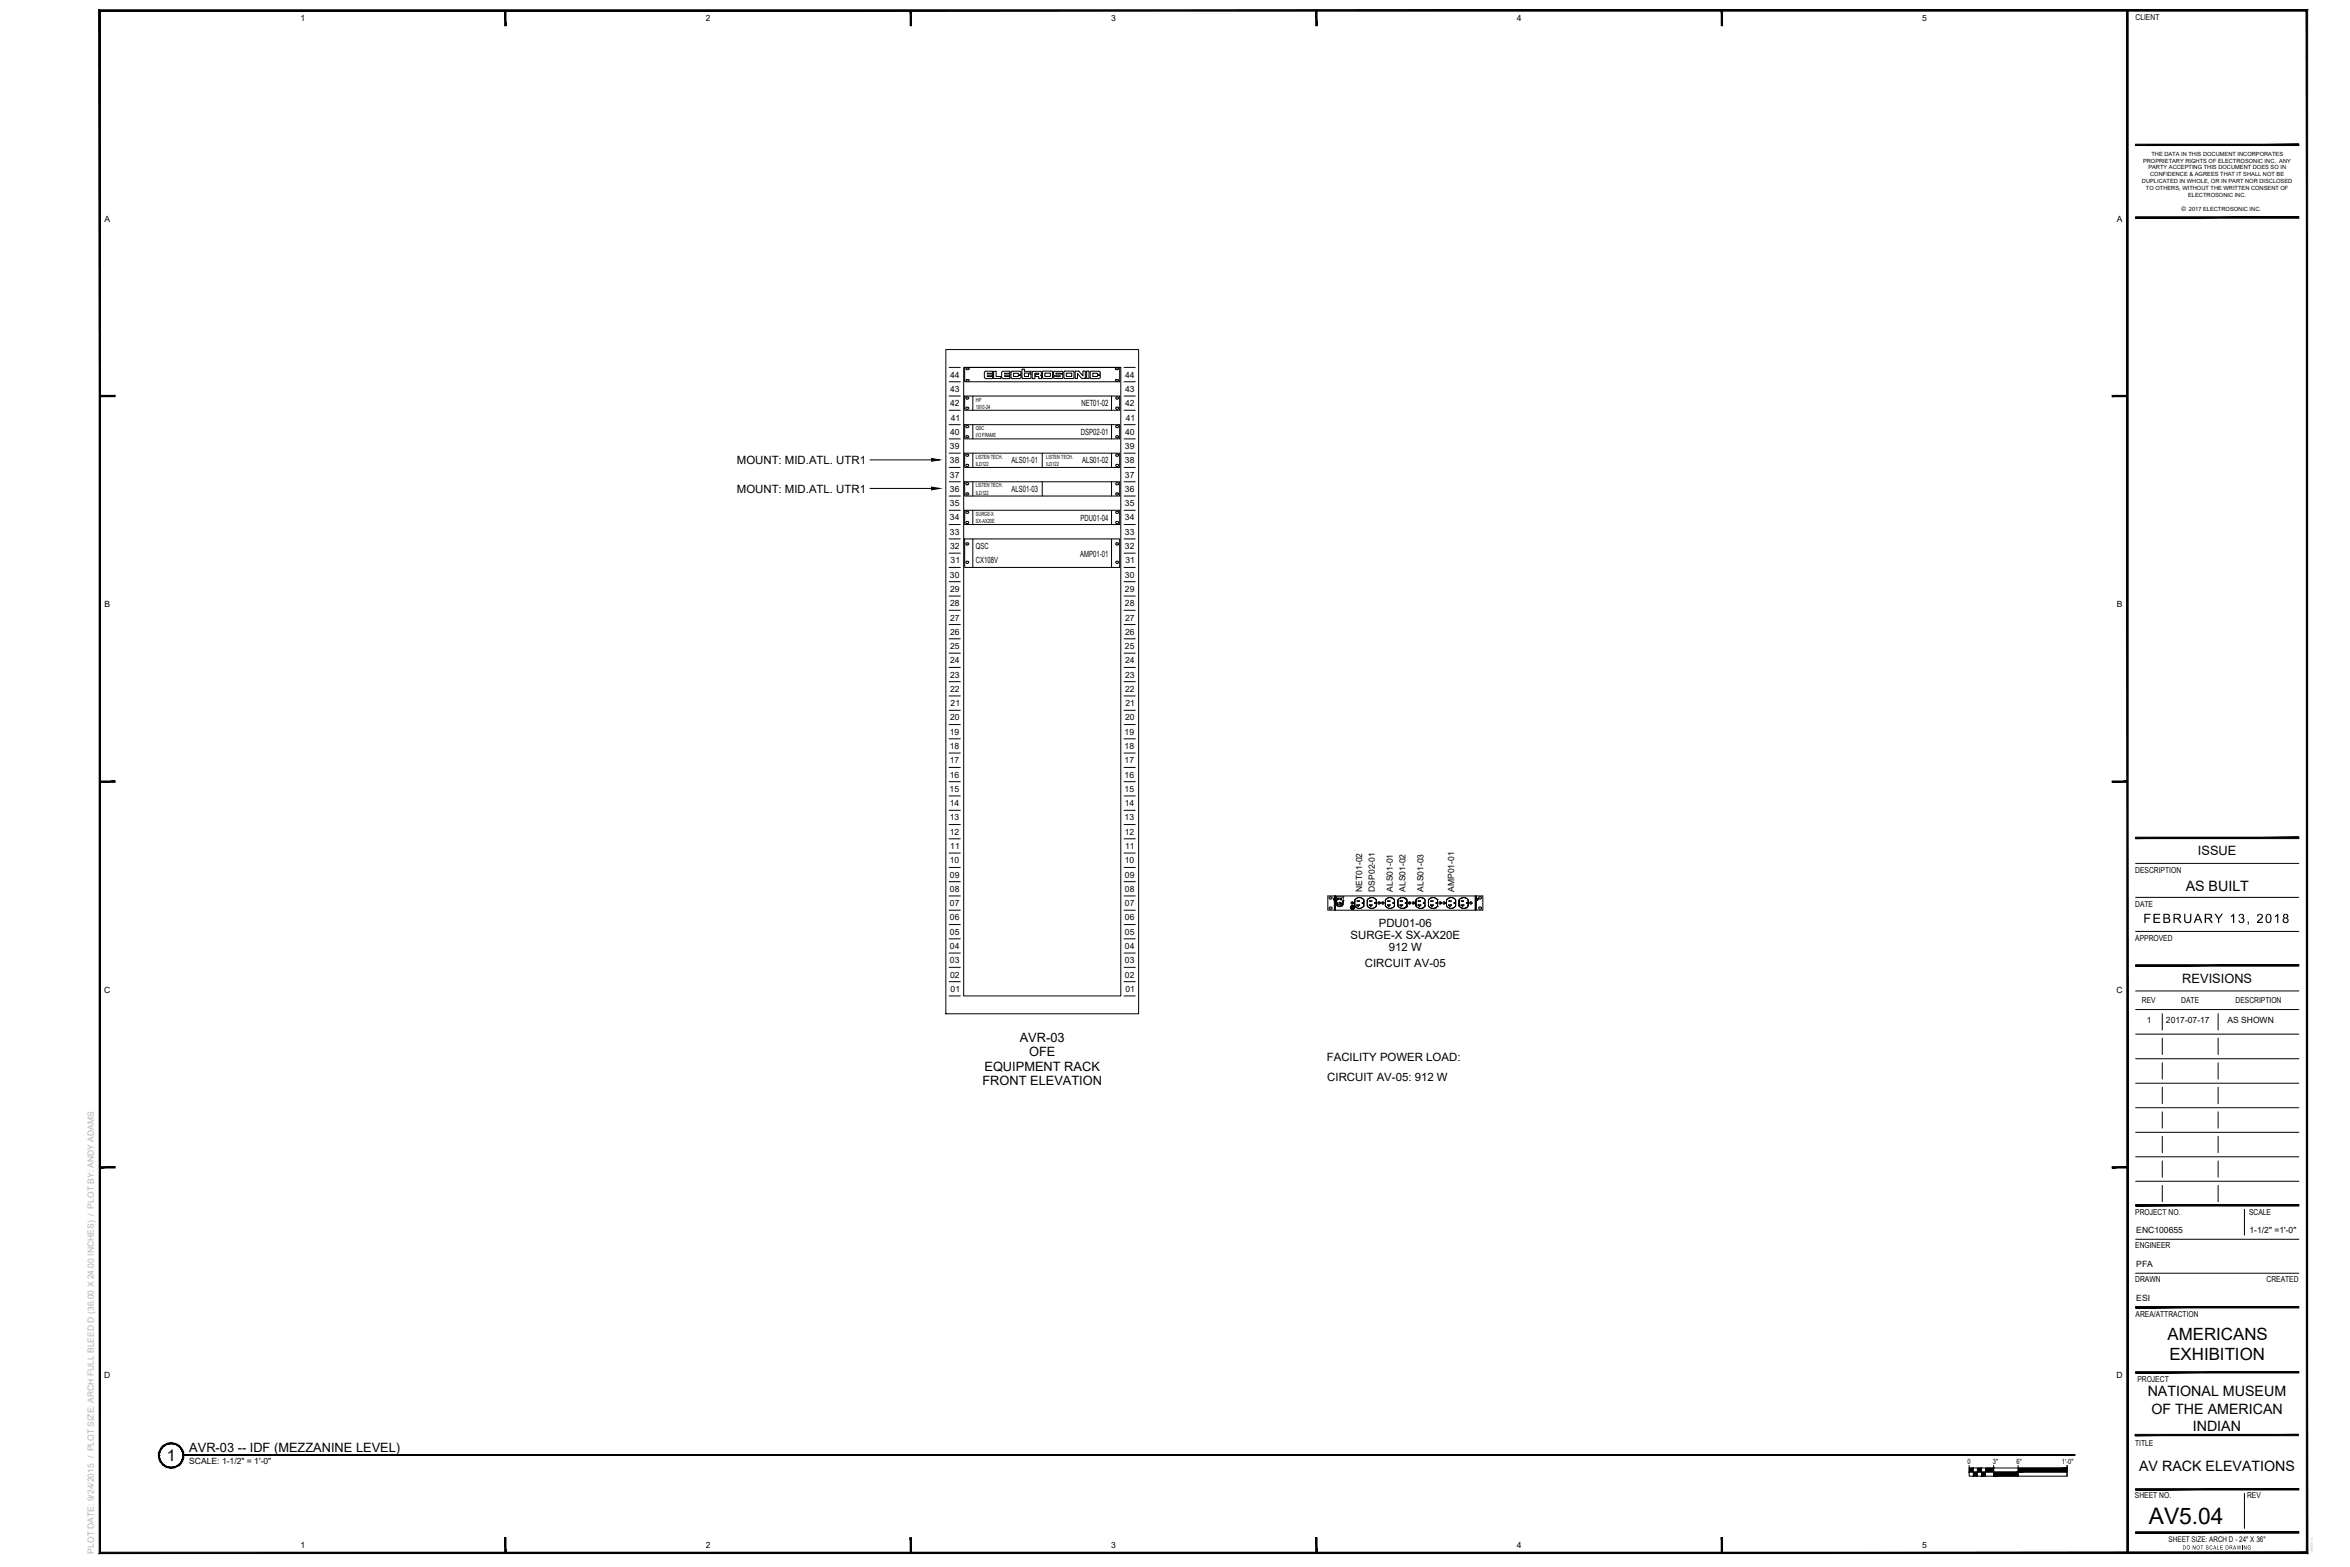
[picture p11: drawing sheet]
<svg xmlns="http://www.w3.org/2000/svg" width="914mm" height="610mm" viewBox="0 0 914 610" stroke-linecap="round" stroke-linejoin="round" font-family="sans-serif">
<defs><g id="words">
<text font-size="8.9" x="836.1" y="592.8">AV5.04</text>
<g font-size="6.6">
<text x="843.4" y="521.2">AMERICANS</text>
<text x="844.1" y="529.1">EXHIBITION</text>
</g>
<text font-size="6.2" x="64.9" y="568.5">1</text>
<g font-size="5.5">
<text x="850.5" y="346.5">AS BUILT</text>
<text x="835.7" y="543.2">NATIONAL MUSEUM</text>
<text x="837.2" y="549.9">OF THE AMERICAN</text>
<text x="853.2" y="556.5">INDIAN</text>
<text x="832.3" y="572.4">AV RACK ELEVATIONS</text>
</g>
<g font-size="5">
<text x="855.2" y="332.7">ISSUE</text>
<text x="834" y="359">FEBRUARY 13, 2018</text>
<text x="849.2" y="382.3">REVISIONS</text>
<text x="396.8" y="405.3">AVR-03</text>
<text x="400.4" y="410.9">OFE</text>
<text x="383.1" y="416.6">EQUIPMENT RACK</text>
<text x="382.3" y="422.2">FRONT ELEVATION</text>
<text x="73.6" y="564.9">AVR-03 -- IDF (MEZZANINE LEVEL)</text>
</g>
<g font-size="4.4">
<text x="286.7" y="180.5">MOUNT: MID.ATL. UTR1</text>
<text x="286.7" y="191.6">MOUNT: MID.ATL. UTR1</text>
<text x="525.5" y="365.2">SURGE-X SX-AX20E</text>
<text x="536.5" y="360.4">PDU01-06</text>
<text x="540.4" y="370">912 W</text>
<text x="531.1" y="376.3">CIRCUIT AV-05</text>
<text x="516.3" y="412.9">FACILITY POWER LOAD:</text>
<text x="516.5" y="420.4">CIRCUIT AV-05: 912 W</text>
</g>
<g font-size="3.3">
<text x="116.9" y="8.2">1</text>
<text x="274.6" y="8.2">2</text>
<text x="432.4" y="8.2">3</text>
<text x="590.2" y="8.2">4</text>
<text x="748" y="8.2">5</text>
<text x="40.7" y="86.2">A</text>
<text x="823.7" y="86.2">A</text>
<text x="369.7" y="146.9">44</text>
<text x="437.8" y="146.9">44</text>
<text x="369.7" y="152.5">43</text>
<text x="437.8" y="152.5">43</text>
<text x="369.7" y="158">42</text>
<text x="420.8" y="158">NET01-02</text>
<text x="437.8" y="158">42</text>
<text x="369.9" y="163.6">41</text>
<text x="438" y="163.6">41</text>
<text x="369.7" y="169.1">40</text>
<text x="420.6" y="169.1">DSP02-01</text>
<text x="437.8" y="169.1">40</text>
<text x="369.6" y="174.7">39</text>
<text x="437.7" y="174.7">39</text>
<text x="369.6" y="180.2">38</text>
<text x="369.6" y="185.8">37</text>
<text x="393.6" y="180.3">ALS01-01</text>
<text x="421" y="180.3">ALS01-02</text>
<text x="437.7" y="180.2">38</text>
<text x="437.7" y="185.8">37</text>
<text x="369.6" y="191.4">36</text>
<text x="393.6" y="191.4">ALS01-03</text>
<text x="437.7" y="191.4">36</text>
<text x="369.6" y="196.9">35</text>
<text x="437.7" y="196.9">35</text>
<text x="369.6" y="202.5">34</text>
<text x="420.5" y="202.5">PDU01-04</text>
<text x="437.7" y="202.5">34</text>
<text x="369.6" y="208">33</text>
<text x="437.7" y="208">33</text>
<text x="369.7" y="213.6">32</text>
<text x="379.7" y="213.6">QSC</text>
<text x="437.7" y="213.6">32</text>
<text x="369.9" y="219.1">31</text>
<text x="379.7" y="219.2">CX108V</text>
<text x="420.4" y="216.5">AMP01-01</text>
<text x="437.9" y="219.1">31</text>
<text x="369.6" y="224.7">30</text>
<text x="437.7" y="224.7">30</text>
<text x="369.7" y="230.3">29</text>
<text x="437.7" y="230.3">29</text>
<text x="40.7" y="236.2">B</text>
<text x="369.7" y="235.8">28</text>
<text x="437.7" y="235.8">28</text>
<text x="823.7" y="236.2">B</text>
<text x="369.7" y="241.4">27</text>
<text x="437.8" y="241.4">27</text>
<text x="369.7" y="246.9">26</text>
<text x="437.8" y="246.9">26</text>
<text x="369.7" y="252.5">25</text>
<text x="437.7" y="252.5">25</text>
<text x="369.7" y="258.1">24</text>
<text x="369.7" y="263.6">23</text>
<text x="437.8" y="258.1">24</text>
<text x="437.8" y="263.6">23</text>
<text x="369.7" y="269.2">22</text>
<text x="437.8" y="269.2">22</text>
<text x="369.9" y="274.7">21</text>
<text x="438" y="274.7">21</text>
<text x="369.7" y="280.3">20</text>
<text x="437.8" y="280.3">20</text>
<text x="369.6" y="285.8">19</text>
<text x="437.6" y="285.8">19</text>
<text x="369.6" y="291.4">18</text>
<text x="437.6" y="291.4">18</text>
<text x="369.6" y="296.9">17</text>
<text x="437.6" y="296.9">17</text>
<text x="369.6" y="302.5">16</text>
<text x="437.6" y="302.5">16</text>
<text x="369.5" y="308">15</text>
<text x="437.6" y="308">15</text>
<text x="369.6" y="313.6">14</text>
<text x="437.6" y="313.6">14</text>
<text x="369.6" y="319.2">13</text>
<text x="437.6" y="319.2">13</text>
<text x="369.6" y="324.8">12</text>
<text x="437.6" y="324.8">12</text>
<text x="369.6" y="335.8">10</text>
<text x="369.8" y="330.3">11</text>
<text x="437.6" y="335.8">10</text>
<text x="437.8" y="330.3">11</text>
<text x="369.6" y="341.4">09</text>
<text x="437.7" y="341.4">09</text>
<text x="369.6" y="346.9">08</text>
<text x="437.7" y="346.9">08</text>
<text x="530.1" y="346.9" transform="rotate(-90 530.1 346.9)">NET01-02</text>
<text x="535" y="346.9" transform="rotate(-90 535 346.9)">DSP02-01</text>
<text x="542" y="346.9" transform="rotate(-90 542 346.9)">ALS01-01</text>
<text x="546.9" y="346.9" transform="rotate(-90 546.9 346.9)">ALS01-02</text>
<text x="553.9" y="346.9" transform="rotate(-90 553.9 346.9)">ALS01-03</text>
<text x="565.8" y="346.9" transform="rotate(-90 565.8 346.9)">AMP01-01</text>
<text x="369.6" y="352.5">07</text>
<text x="437.7" y="352.5">07</text>
<text x="369.6" y="358.1">06</text>
<text x="437.7" y="358.1">06</text>
<text x="369.6" y="363.6">05</text>
<text x="437.7" y="363.6">05</text>
<text x="369.6" y="369.2">04</text>
<text x="437.7" y="369.2">04</text>
<text x="369.6" y="374.7">03</text>
<text x="437.7" y="374.7">03</text>
<text x="369.7" y="380.3">02</text>
<text x="437.7" y="380.3">02</text>
<text x="40.6" y="386.2">C</text>
<text x="369.9" y="385.8">01</text>
<text x="437.9" y="385.8">01</text>
<text x="823.6" y="386.2">C</text>
<text x="835.4" y="398.1">1</text>
<text x="842.8" y="398.1">2017-07-17</text>
<text x="866.7" y="398.1">AS SHOWN</text>
<text x="831.2" y="479.6">ENC100655</text>
<text x="875.3" y="479.6">1-1/2&quot; =1'-0&quot;</text>
<text x="831.2" y="492.8">PFA</text>
<text x="831.2" y="506">ESI</text>
<text x="40.6" y="536.3">D</text>
<text x="823.6" y="536.3">D</text>
<text x="73.6" y="569.7">SCALE: 1-1/2&quot; = 1'-0&quot;</text>
<text x="116.9" y="602.3">1</text>
<text x="274.6" y="602.3">2</text>
<text x="432.4" y="602.3">3</text>
<text x="590.2" y="602.3">4</text>
<text x="748" y="602.3">5</text>
</g>
<text font-size="3.3" fill="#b3b3b3" x="36.5" y="604.4" transform="rotate(-90 36.5 604.4)">PLOT DATE: 9/24/2015 / PLOT SIZE: ARCH FULL BLEED D (36.00 X 24.00 INCHES) / PLOT BY: ANDY ADAMS</text>
<g font-size="3.2">
<text x="830.9" y="7.7">CLIENT</text>
<text x="830.8" y="339.4">DESCRIPTION</text>
<text x="830.8" y="352.7">DATE</text>
<text x="830.8" y="365.9">APPROVED</text>
<text x="833.4" y="390.2">REV</text>
<text x="848.7" y="390.2">DATE</text>
<text x="869.9" y="390.2">DESCRIPTION</text>
<text x="830.8" y="472.6">PROJECT NO.</text>
<text x="875.1" y="472.7">SCALE</text>
<text x="830.8" y="485.7">ENGINEER</text>
<text x="830.8" y="498.8">DRAWN</text>
<text x="881.9" y="498.8">CREATED</text>
<text x="830.9" y="512.2">AREA/ATTRACTION</text>
<text x="831.7" y="537.6">PROJECT</text>
<text x="830.8" y="562.5">TITLE</text>
<text x="830.7" y="582.9">SHEET NO.</text>
<text x="874.3" y="582.9">REV</text>
</g>
<text font-size="3" x="843.8" y="599.8">SHEET SIZE: ARCH D - 24&quot; X 36&quot;</text>
<g font-size="2.8">
<text x="765.6" y="569.6">0</text>
<text x="775.4" y="569.5">3&quot;</text>
<text x="784.7" y="569.5">6&quot;</text>
<text x="802.3" y="569.5">1'-0&quot;</text>
</g>
<text font-size="2.4" x="848.9" y="82.1">© 2017 ELECTROSONIC INC.</text>
<g font-size="2.2">
<text x="833.9" y="63.2">PROPRIETARY RIGHTS OF ELECTROSONIC INC. ANY</text>
<text x="835.9" y="65.9">PARTY ACCEPTING THIS DOCUMENT DOES SO IN</text>
<text x="837.1" y="60.6">THE DATA IN THIS DOCUMENT INCORPORATES</text>
<text x="833.4" y="71.2">DUPLICATED IN WHOLE, OR IN PART NOR DISCLOSED</text>
<text x="836.7" y="68.6">CONFIDENCE &amp; AGREES THAT IT SHALL NOT BE</text>
<text x="835" y="73.9">TO OTHERS, WITHOUT THE WRITTEN CONSENT OF</text>
<text x="851.4" y="76.6">ELECTROSONIC INC.</text>
<text x="379.7" y="156.3">HP</text>
<text x="379.7" y="159">1910-24</text>
<text x="379.7" y="167.4">QSC</text>
<text x="379.7" y="170.2">I/O FRAME</text>
<text x="379.7" y="178.5">LISTEN TECH.</text>
<text x="407.1" y="178.5">LISTEN TECH.</text>
<text x="379.7" y="181.2">ILD122</text>
<text x="407.1" y="181.2">ILD122</text>
<text x="379.7" y="189.6">LISTEN TECH.</text>
<text x="379.7" y="192.4">ILD122</text>
<text x="379.7" y="200.7">SURGE-X</text>
<text x="379.7" y="203.5">SX-AX20E</text>
<text x="849.3" y="602.8">DO NOT SCALE DRAWING</text>
</g>
</g></defs>
<g fill="#000" stroke="#000" stroke-width=".39">
<path d="M362.5 178.4l3.2 .5-3.2 .5zM362.5 189.5l3.2 .5-3.2 .6z"/>
<path d="M196.4 4.1l.5 5.9v-5.9zM196.4 4.1l.5 5.9h-.5z"/>
<path d="M354.1 4.1l.6 5.9v-5.9zM354.1 4.1l.6 5.9h-.6z"/>
<path d="M512 4.1l.5 5.9v-5.9zM512 4.1l.5 5.9h-.5z"/>
<path d="M669.7 4.1l.5 5.9v-5.9zM669.7 4.1l.5 5.9h-.5z"/>
<path d="M831 56.1v.5l63.5-.5zM831 56.6l63.5-.5v.5z"/>
<path d="M831 84.3v.6l63.5-.6zM831 84.9l63.5-.6v.6z"/>
<path d="M38.8 153.8v.5l6-.5zM38.8 154.3l6-.5v.5z"/>
<path d="M821.8 154.3h6v-.5zM821.8 153.8h6l-6 .5z"/>
<path d="M38.8 303.8v.5l6-.5zM38.8 304.3l6-.5v.5z"/>
<path d="M821.8 304.3h6v-.5zM821.8 303.8h6l-6 .5z"/>
<path d="M831 325.7v.5l63.5-.5zM831 326.2l63.5-.5v.5z"/>
<path d="M831 375.3v.5l63.5-.5zM831 375.8l63.5-.5v.5z"/>
<path d="M38.8 453.9v.5l6-.5zM38.8 454.4l6-.5v.5z"/>
<path d="M821.8 454.4h6v-.5zM821.8 453.9h6l-6 .5z"/>
<path d="M831 468.6v.5l63.5-.5zM831 469.1l63.5-.5v.5z"/>
<path d="M831 508.3v.5l63.5-.5zM831 508.8l63.5-.5v.5z"/>
<path d="M831 533.6v.5l63.5-.5zM831 534.1l63.5-.5v.5z"/>
<path d="M830.8 558v.5l63.5-.5zM830.8 558.5l63.5-.5v.5z"/>
<path d="M61.8 566.2h.2l-.1 .9zM62 566.2l-.1 .9 .2-.1zM61.9 567.1l.2-.1v.9zM62.1 567v.9l.2-.1zM62.1 567.9l.2-.1 .2 .8zM62.3 567.8l.2 .8zM62.5 568.6l.1-.1 .3 .8zM62.6 568.5l.3 .8zM62.9 569.3l.6 .6zM63.1 569.2l.4 .7 .2-.2zM63.7 569.7l.5 .7-.7-.5zM63.7 569.7l.5 .7zM64.3 570.2l.7 .5zM64.3 570.2l.7 .5zM65 570.5l.8 .4zM65 570.5l.8 .4zM65.8 570.8l.8 .2zM65.8 570.8l.8 .2v-.2z"/>
<path d="M66.6 570.8l.8 .1-.8 .1zM66.6 570.8l.8 .1zM67.4 570.8l.8-.1zM67.4 570.8l.8-.1zM68.2 570.5l.8-.1zM68.2 570.5l.8-.1zM68.9 570.2l.8-.3zM68.9 570.2l.8-.3-.2-.2zM69.5 569.7l.8-.4-.6 .6zM69.5 569.7l.8-.4zM70.1 569.2l.6-.6zM70.6 568.5l-.5 .7 .6-.6zM71.1 567.9l-.4 .7-.1-.1zM70.9 567.8l-.3 .7 .5-.6zM71.3 567.1l-.2 .8-.2-.1zM71.1 567l-.2 .8 .4-.7zM71.4 566.2l-.1 .9-.2-.1zM71.2 566.2l-.1 .8 .3-.8z"/>
<path d="M65.8 561.5l.8-.1v.3zM65.8 561.5l.8 .2zM65 561.7h.8zM65 561.7h.8zM64.2 562.1l.8-.4zM64.2 562.1l.8-.2zM63.5 562.5l.7-.4zM63.5 562.5l.2 .2 .6-.5zM63.5 562.5l.2 .2-.8 .4zM62.9 563.1l.8-.4zM62.9 563.1l-.4 .8zM63.1 563.3l-.6 .6zM62.5 563.9l-.4 .7zM62.6 563.9l-.5 .7 .2 .1zM62.1 564.6l.2 .1-.4 .7zM62.3 564.7l-.4 .7h.2zM61.9 565.4h.2l-.3 .8zM62.1 565.4l-.3 .8h.2z"/>
<path d="M71.3 565.4l.1 .8h-.2zM71.1 565.4l.1 .8 .1-.8zM71.1 564.6l.2 .8h-.2zM70.9 564.7l.2 .7v-.8zM70.7 563.9l.4 .7-.2 .1zM70.6 563.9l.3 .8zM70.3 563.1l.4 .8zM70.3 563.1l.3 .8zM69.7 562.5l.4 .8zM69.7 562.5l-.2 .2 .6 .6zM69 562.1l.7 .4-.2 .2zM69 562.1l.5 .6zM68.2 561.7l.7 .5zM68.2 561.7l.7 .5zM67.4 561.5l.8 .4zM67.4 561.5l.8 .4zM66.6 561.4l.8 .1zM66.6 561.4v.3h.8z"/>
<path d="M766.2 571.1h1.6l-1.6 1.6zM766.2 572.7h1.6v-1.6z"/>
<path d="M767.8 572.7h1.6l-1.6 1.6zM769.4 572.7l-1.6 1.6h1.6z"/>
<path d="M769.4 571.1h1.6l-1.6 1.6zM769.4 572.7h1.6v-1.6z"/>
<path d="M771 572.7h1.6l-1.6 1.6zM772.6 572.7l-1.6 1.6h1.6z"/>
<path d="M772.6 571.1h3.1l-3.1 1.6zM772.6 572.7h3.1v-1.6z"/>
<path d="M775.7 572.7h9.6l-9.6 1.6zM775.7 574.3h9.6v-1.6z"/>
<path d="M785.3 571.1h19l-19 1.6zM785.3 572.7h19v-1.6z"/>
<path d="M71.3 566.2h736.1v-.2zM71.3 566h736.1l-736.1 .2z"/>
<path d="M831 579.1v.5l63.5-.5zM831 579.6l63.5-.5v.5z"/>
<path d="M831 595.9v.5l63.5-.5zM831 596.4l63.5-.5v.5z"/>
<path d="M39.1 603.9l-.5 .5 858.8-.5zM38.6 604.4l858.8-.5 .5 .5zM897.4 4.3v599.6l.5 .5zM897.4 4.3l.5-.5v600.6zM39.1 4.3h858.3l.5-.5zM38.6 3.8h859.3l-858.8 .5zM38.6 3.8l.5 600.1v-599.6zM38.6 3.8l.5 600.1-.5 .5z"/>
<path d="M196.4 598.2v5.9h.5zM196.4 598.2h.5v5.9z"/>
<path d="M354.1 598.2v5.9h.6zM354.1 598.2h.6v5.9z"/>
<path d="M512 598.2v5.9h.5zM512 598.2h.5v5.9z"/>
<path d="M669.7 598.2v5.9h.5zM669.7 598.2h.5v5.9z"/>
<path d="M827.6 4.1v600h.5zM827.6 4.1h.5v600z"/>
</g>
<g fill="none" stroke="#000" stroke-width=".39">
<path d="M368 136h75v258.4h-75zM369.3 148.5h4.4M369.3 142.9h4.4M369.3 154.1h4.4M369.3 159.6h4.4M375 142.9h61.1v244.5h-61.1zM375.4 142.9h60.3v5.6h-60.3zM375.4 154.1h60.3v5.5h-60.3zM375.8 154.6l1-.1 .1 .6-.9 .1zM376.2 158.4h.3M376.2 159.2h.3M376.2 158.4l-.4 .4 .4 .4"/>
<path d="M376.6 158.4l.4 .4-.4 .4M376.8 147.7h-.8l-.1 .2 .1 .3 .8 .1M376.8 143.2h-.8l-.1 .3 .1 .3h.8M376.8 147.6l.3 .3-.3 .4M376.8 143.2l.3 .3-.3 .3M378.5 154.1v5.5M383 145v1.7l.3 .5 2.7 .1M384.2 145.2h1.8M384.3 145.2v.3h1.7M386 146.2l-1.9 .1 1.9 .2M386 144.4h-2.4l-.6 .6M386 145.5l.2 .2"/>
<path d="M386 144.4l.2 .6M386 146.5v.7M386.2 146l-.2 .1M386.2 145l-.2 .2M386.2 145.7v.3M386.6 144.5v2.5M386.7 147l.1 .2h2.5M386.7 144.5h.9M387.6 144.5v1.9M387.6 146.3l.1 .1M387.7 146.5h1.7l-.1 .7M389.7 145l.6-.6h2.5l.2 .6"/>
<path d="M389.7 145v1.7l.3 .5 3-.1-.2-.6h-1.8M391 145.2h1.8M391 146.2h1.8M391 145.2v.3l2 .2M391 146.2v.3M393 145.7v.3M393 146l-.2 .1M393 145l-.2 .2M394.4 145.3l.1 1.2M394.5 145.2h1.5l.4 .4M394.5 145.2l-.1 .1M396.4 146.1h.7"/>
<path d="M396.4 145.6h.7M396.4 146.1l-.4 .4h-1.5M396.7 144.4l-3.1 .1-.2 2.4 .4 .4h2.9M396.8 144.4l.5 .5M397.1 146l.2 .8M397.3 146.8l-.5 .4M397.3 144.9l-.2 .7M397.7 143.7l.2 3.5h3.1l.2-1.7h-1l-.1 1h-1.4M397.8 143.6l.8 .1M397.8 143.6l-.1 .1M398.6 143.7v.6M398.6 144.3l2.5 .1v.6"/>
<path d="M401.2 145l-2.6 .1 .1 1.4M402 144.5h3l.2 1.2-.3 .3M402 144.5l-.3 .3-.1 2.4 1 .1M402.7 145.4v1.8M402.7 147.1l-.1 .1M402.9 145.2h1.1M402.9 145.2l-.2 .2M403 146.3l1.2 .3M404 145.2l.2 .4-1.2 .1v.7M404.9 146l.3 .3M405.2 146.4l-.1 .9-.9-.1v-.5M405.6 144.7l.1 2.2 .3 .3"/>
<path d="M405.7 144.7l.3-.3h3.2l.4 .3M406 147.2h3.2M406.6 145.4l.2 1h1.8l.1-1M406.6 145.4l.2-.3 1.9 .3M409.6 144.7v2.2l-.4 .3M409.9 144.8v1.1M409.9 146.4v.6M410 144.7l.1-.2 3.1-.1 .3 .2v.7M410 145.8l.3 .3M410 146.9l.3 .3h2.9l.4-.3M410 146.4l2.4 .1M410 146.4h.1"/>
<path d="M410.3 146.2h2.1M412.4 146.2v.3M412.6 145.3h.9M412.6 145.3h-1.8l2.4 .2M413.3 145.5l.3 .3M413.5 145.8v1.2M414 144.7v2.2l.3 .3M414 144.7l.3-.3h3.3l.3 .3M414.3 147.2h3.3M414.9 145.4l.1 1h1.8l.2-1M414.9 145.4l.2-.3 2 .3M417.9 144.7v2.2l-.3 .3"/>
<path d="M418.5 147.2h.6M418.5 147.2l-.1-2.8h1.4l1.6 1.8v-1.8h.9v2.8h-1.4l-1.6-1.9-.2 1.9M422.8 144.5v2.6M422.9 144.5h.8l-.1 2.7M422.9 147.1l.1 .1M422.9 147.2h.7M425.2 145.3l.1 1.2h1.6l.3-.4M425.3 145.2h1.6l.3 .4M425.3 145.2l-.1 .1M427.2 145.6h.9v-.7l-.3-.4h-3.4l-.1 2.5 .3 .3 3.2-.1 .3-.4-.1-.8M427.2 146.1h.7M432.5 154.1v5.5"/>
<path d="M434.2 154.6l.9-.1 .1 .6-.9 .1zM434.3 147.7h.8l.1 .2-.1 .3-.8 .1M434.3 143.2h.8l.1 .3-.1 .3h-.8M434.3 147.6l-.3 .3 .3 .4M434.3 143.2l-.3 .3 .3 .3M434.5 158.4h.4M434.5 159.2h.4M434.5 158.4l-.4 .4 .4 .4M434.9 158.4l.4 .4-.4 .4M437.4 148.5h4.3M437.4 142.9h4.3M437.4 154.1h4.3"/>
<path d="M437.4 159.6h4.3M338.5 178.9h24M369.3 170.7h4.4M369.3 165.2h4.4M369.3 176.3h4.4M375.4 165.2h60.3v5.5h-60.3zM375.4 176.3h60.3v5.5h-60.3zM375.8 165.7l1-.1 .1 .5-.9 .2zM375.8 169.7l1-.1 .1 .5-.9 .2zM375.8 176.9l1-.2 .1 .6-.9 .1zM378.5 165.2v5.5M378.5 176.3v5.5"/>
<path d="M405.5 176.3v5.5M432.5 165.2v5.5M432.5 176.3v5.5M434.2 165.7l.9-.1 .1 .5-.9 .2zM434.2 169.7l.9-.1 .1 .5-.9 .2zM434.2 176.9l.9-.2 .1 .6-.9 .1zM437.4 170.7h4.3M437.4 165.2h4.3M437.4 176.3h4.3M338.5 190h24M369.3 181.8h4.4M369.3 187.4h4.4"/>
<path d="M369.3 193h4.4M369.3 198.5h4.4M375.4 187.4h60.3v5.6h-60.3zM375.4 198.5h60.3v5.6h-60.3zM375.8 180.8l1-.1 .1 .6-.9 .1zM375.8 199.1l1-.1 .1 .5-.9 .1zM376.2 187.8h.3M376.2 188.6h.3M376.2 191.8h.3M376.2 187.8l-.4 .4 .4 .4M376.2 191.7l-.4 .4 .4 .4 .7-.2v-.4l-.3-.2M376.6 187.8l.4 .4-.4 .4"/>
<path d="M378.5 187.4v5.6M378.5 198.5v5.6M405.5 187.4v5.6M432.5 187.4v5.6M432.5 198.5v5.6M434.2 180.8l.9-.1 .1 .6-.9 .1zM434.2 199.1l.9-.1 .1 .5-.9 .1zM434.5 187.8h.4M434.5 188.6h.4M434.5 191.8h.4M434.5 187.8l-.4 .4 .4 .4M434.5 191.7l-.4 .4 .4 .4 .7-.2v-.4l-.3-.2"/>
<path d="M434.9 187.8l.4 .4-.4 .4M437.4 181.8h4.3M437.4 187.4h4.3M437.4 193h4.3M437.4 198.5h4.3M369.3 204.1h4.4M369.3 209.6h4.4M369.3 215.2h4.4M375.4 209.6h60.3v11.1h-60.3zM375.8 203.1l1-.2 .1 .6-.9 .1zM376.2 212h.3M376.2 218.4h.3"/>
<path d="M376.2 212l-.4-.2v-.4l.8-.2 .4 .4-.4 .4M376.2 218.3l-.4 .4 .4 .5 .7-.3v-.4l-.3-.2M378.5 209.6v11.1M432.5 209.6v11.1M434.2 203.1l.9-.2 .1 .6-.9 .1zM434.5 212h.4M434.5 218.4h.4M434.5 212l-.3-.2v-.4l.7-.2 .4 .4-.4 .4M434.5 218.3l-.4 .4 .4 .5 .7-.3v-.4l-.3-.2M437.4 204.1h4.3M437.4 209.6h4.3M437.4 215.2h4.3"/>
<path d="M369.3 220.7h4.4M369.3 226.3h4.4M369.3 231.9h4.4M369.3 237.4h4.4M437.4 220.7h4.3M437.4 226.3h4.3M437.4 231.9h4.3M437.4 237.4h4.3M369.3 243h4.4M369.3 248.5h4.4M369.3 254.1h4.4M369.3 259.6h4.4"/>
<path d="M437.4 243h4.3M437.4 248.5h4.3M437.4 254.1h4.3M437.4 259.6h4.3M369.3 265.2h4.4M369.3 276.3h4.4M369.3 270.7h4.4M437.4 265.2h4.3M437.4 276.3h4.3M437.4 270.7h4.3M369.3 281.9h4.4M369.3 293h4.4"/>
<path d="M369.3 287.4h4.4M369.3 298.5h4.4M437.4 281.9h4.3M437.4 293h4.3M437.4 287.4h4.3M437.4 298.5h4.3M369.3 309.6h4.4M369.3 304.1h4.4M369.3 315.2h4.4M437.4 309.6h4.3M437.4 304.1h4.3M437.4 315.2h4.3"/>
<path d="M369.3 320.8h4.4M369.3 331.9h4.4M369.3 326.3h4.4M369.3 337.5h4.4M437.4 320.8h4.3M437.4 331.9h4.3M437.4 326.3h4.3M437.4 337.5h4.3M831 335.9h63.5M369.3 348.5h4.4M369.3 343h4.4M369.3 354.1h4.4"/>
<path d="M369.3 359.7h4.4M437.4 348.5h4.3M437.4 343h4.3M437.4 354.1h4.3M437.4 359.7h4.3M517.5 352.9h.4M517.5 352.9l-.3 .2v.4l.7 .2M517.9 348.9h-.6l-.2 .4 .2 .3 .6 .1M518 352.9l.4 .4-.4 .4M518 348.9l.4 .4-.4 .4M519 349.8h.1M519 349.8v.1"/>
<path d="M519 349.9v.2M519 349.7h.1M519 349.9h.1M519 350.1h.1M519 349.6h.1M519 350.1l.5 .2M519 349.6v.1M519.2 349.5h.1M519.2 349.4l-.2 .2M519.2 348.5v5.5M519.2 352.8h.3M519.3 349.1v1.2"/>
<path d="M519.4 348.8l-.1 .3M519.5 348.5h-2.8v5.5h2.8l.1-5.4M519.5 348.5v.1M519.5 353.8h.1M519.5 353.7l.1 .3M519.6 348.5h54.4v5.6h-54.4zM519.9 350.9v.8M519.9 350.9h.1M519.9 351.7l.4 .7M519.9 348.9v1.4M519.9 350.4l.7 1.2M519.9 351.7h.1"/>
<path d="M520 350.3h.1M520 348.9h.1M520 348.9h2.6M520 350.5l-.1 .4M520.2 349.8h.7h-.6M520.2 349.8h.1M520.3 352.2v.2M520.3 351.4v1M520.3 351.3v1.1M520.3 352.1h2M520.3 351.4l.1-.2 .1 .4M520.3 352.2v.1"/>
<path d="M520.3 352.4l1.2 .3 .8-.3M520.6 351.6l.7 .5 .7-.5M520.9 349.6h.1M520.9 349.8h.1M520.9 349.6l-.7 .2M521.7 349.5v.5l.2-.5M521.7 349.5h.1M521.7 349.5h.2M521.9 349.5h.1M522.3 351.3v1.1M522.3 352.2v.1M522.3 351.4l-.1-.2-.2 .4"/>
<path d="M522.3 352.2v.2M522.5 350.5l.2 .4M522.6 350.3h.1M522.6 348.9h.1M522.6 348.9v1.4M522.6 350.4l-.6 1.2M522.7 351.6h.1M522.7 350.9v.8M522.7 351.7l-.4 .7M522.7 350.9h.1M525.6 352.9v.1M525.6 352.9h.1"/>
<path d="M525.6 353h.1M525.6 353.1h.1M525.6 353v.3M525.6 353.2h.1M525.6 352.8h.1M525.6 353.3h.1M525.6 352.7v.2M525.6 352.7h.1M525.6 353.3l.1 .2M525.7 353.4h.1M525.7 352.7h.1M525.7 352.7h-.1"/>
<path d="M525.7 353.5h.1M525.7 352.6l-.1 .1M525.7 353.5h.2M525.7 352.6h.1M525.8 353.5h.1M525.8 352.6h.1M525.8 352.5l-.1 .2M525.8 352.5h.1M525.9 352.5h.1M525.9 353.5h.1M525.9 352.5h-.1M525.9 353.5v.1"/>
<path d="M525.9 353.6h.5M525.9 352.5l-.1 .1M525.9 353.6h.1M526 353.2h.1M526 352.5h.1M526 352.4h.1M526 352.4l-.1 .1M526.1 353.6h.1M526.1 352.9l-.1 .3M526.1 352.4v.1M526.1 353.6h-.1M526.1 352.4h.1"/>
<path d="M526.1 352.4l-.1 .1M526.1 352.4l.2 .1M526.1 352.8l-.1 .1M526.2 352.4h.1M526.2 352.4v.1M526.2 353.6h.1M526.3 353.6h.1M526.3 352.5h.1M526.3 352.4h.1M526.3 352.9h-.4l.2 .3M526.4 352.5l.1 .1M526.4 353.6h.1"/>
<path d="M526.4 352.5h.1M526.5 353.6h.1M526.5 353.5h.1M526.5 352.5h.1M526.5 352.6h.1M526.6 353.4h.1M526.6 353.5l-.3 .1M526.6 353.4l-.1 .1M526.6 352.7h.1M526.6 353.3l.1 .1M526.6 352.6h.1M526.7 353.3h.1"/>
<path d="M526.7 352.8h.1M526.7 353.2v.1M526.7 353.4h-.1M526.7 352.7h.1M526.7 353.2h.1M526.7 352.9h.1M526.7 353.2l-.1 .2M526.7 353v.2M526.7 353h.1M526.7 352.7v.1M526.7 352.9v.1M526.7 353.1h.1"/>
<path d="M526.8 352.8h.1M526.8 353.2h.1M526.8 352.9h.1M526.8 353.1h.1M526.8 353h.1M527.1 350.1a2.14 2.14 0 0 1 3.6 0M527.2 350.1v2.4v-2.3M527.2 350.1a2.11 2.11 0 0 1 3.5 0v2.4v-2.3M527.4 352.7h.1M527.8 349.5h.1M527.9 352h1.1v.2h-.4v.4h-.3v-.4h-.4zM528.1 350.4h.8v.3h-.8z"/>
<path d="M529.7 353.2h.1M529.7 349.4h.1M530 351.1h.3v.4zM530.7 352.4a2.14 2.14 0 0 1-3.6 .1 2.14 2.14 0 0 0 3.6 0M532 350.1v2.4M532 352.5a2.14 2.14 0 0 0 3.6 0M532 350.1a2.14 2.14 0 0 1 3.6 0M532 350.1a2.11 2.11 0 0 1 3.5 0v2.4v-2.3M532 352.4a2.1 2.1 0 0 0 3.5 0M532.8 352h1.1v.2h-.4v.4h-.3v-.4h-.4zM532.9 350.4h.9v.3h-.9zM532.9 353.2h.1"/>
<path d="M532.9 349.4h.1M534.5 353.3h.1M534.6 353.2h.1M534.8 349.5h.1M534.9 351.1h.3v.4zM535 353h.1M535.4 350h.1M535.4 352.6h.1M539.1 350.1v2.4v-2.3M539.1 352.5a2.14 2.14 0 0 0 3.5 0M539.1 350.1a2.14 2.14 0 0 1 3.5 0M539.1 350.1a2.1 2.1 0 0 1 3.5 0"/>
<path d="M539.8 349.5h.1M539.9 352h1v.2h-.4l-.2 .4v-.4h-.4zM539.9 350.4h.9v.3h-.9zM541.6 353.2h.1M541.6 349.4h.1M542.1 351.1v.4M542.6 350.1v2.4v-2.3M543.9 350.1v2.4v-2.3M544 352.5a2.14 2.14 0 0 0 3.5 0M544 350.1a2.14 2.14 0 0 1 3.5 0M544 350.1a2.1 2.1 0 0 1 3.5 0M544.7 352h1.1v.2h-.4l-.2 .4v-.4h-.5z"/>
<path d="M544.8 353.2h.1M544.8 350.4h.9v.3h-.9zM544.8 349.4h.1M545.7 353.4h.1M546.3 349.3h.1M546.3 353.3v.1M546.3 353.3h.1M546.6 353.2h-.1M546.7 349.5h.1M546.8 351.1h.3v.4zM546.8 353.1l-.2 .1M546.8 349.5h.1"/>
<path d="M546.8 349.6h.1M546.8 353h.1M546.9 349.5h-.1M546.9 353h.1M546.9 349.6h.1M547 352.9h.1M547 353h.1M547 349.6h.1M547.1 349.7h.1M547.1 349.7h-.1M547.1 349.6h.1M547.1 352.9h.1"/>
<path d="M547.1 349.8h.1M547.2 352.8h-.1M547.3 352.7h.1M547.3 350h.1M547.3 352.6h.1M547.4 352.6h.1M547.4 350.1v2.4v-2.3M551 350.1v2.4v-2.3M551 350.1a2.14 2.14 0 0 1 3.5 0M551 350.1a2.11 2.11 0 0 1 3.5 0v2.3a2.14 2.14 0 0 1-3.5 .1 2.14 2.14 0 0 0 3.5 0M551.7 349.5h.1M551.8 352h1.1v.2h-.5v.4h-.2v-.4h-.4z"/>
<path d="M551.8 350.4h.9v.3h-.9zM553.6 353.2h.1M553.6 349.4h.1M553.8 351.1h.4v.4zM555.8 350.1v2.4v-2.3M555.8 350.1a2.14 2.14 0 0 1 3.6 0M555.9 350.1a2.11 2.11 0 0 1 3.5 0v2.3a2.14 2.14 0 0 1-3.6 .1 2.14 2.14 0 0 0 3.6 0M556.6 352h1.1v.2h-.4v.4h-.2v-.4h-.5zM556.7 353.2h.1M556.7 350.4h.9v.3h-.9zM556.7 349.4h.1M558.2 353.3h.1"/>
<path d="M558.4 353.2h.1M558.6 349.5h.1M558.7 351.1h.3v.4zM558.7 353h.1M559.3 352.6h.1M559.3 350h.1M562.9 352.4a2.14 2.14 0 0 0 3.5 .1 2.14 2.14 0 0 1-3.5 0M562.9 350.1a2.1 2.1 0 0 1 3.5 0M563.6 349.5h.1M563.7 352h1.1v.2h-.5v.4h-.2v-.4h-.4zM563.8 350.4h.9v.3h-.9zM565.5 353.2h.1"/>
<path d="M565.5 349.4h.1M565.7 351.1h.4v.4zM566.4 350.1v2.4v-2.3M566.4 350.1a2.14 2.14 0 0 0-3.6 0v2.4v-2.3M567.8 352.4a2.14 2.14 0 0 0 3.5 .1 2.14 2.14 0 0 1-3.6 0M567.8 350.1a2.1 2.1 0 0 1 3.5 0M568.5 352h1.1v.2h-.4v.4h-.3v-.4h-.4zM568.6 350.4h.9v.3h-.9zM568.6 353.2h.1M568.6 349.4h.1M568.9 353.4h.2M569.9 353.4h.1"/>
<path d="M570.1 353.3h.1M570.3 353.2h.1M570.3 349.4h.1M570.6 351.1h.3v.4zM570.7 353h.1M571.3 350.1v2.4v-2.3M571.3 350.1a2.14 2.14 0 0 0-3.6 0v2.4v-2.3M574 354h.1M574.1 353.7l.1 .1M574.2 348.5h2.8v5.5h-2.8l-.1-5.4M574.2 352.8h.2M574.2 348.5v.1"/>
<path d="M574.2 348.9l.2 .2M574.2 348.7l.3 .4M574.2 350v.1M574.2 350h.1M574.2 349.7h.1M574.2 349.9v.1M574.2 349.7l.1 .3M574.2 353.7l-.1 .3M574.3 349.6h.1M574.3 350v.1M574.3 349.6v.1M574.3 349.6l-.1 .1"/>
<path d="M574.3 349.6v.5M574.3 349.6v.2M574.3 349.8l.1 .3M574.3 349.7h.1M574.3 350.1h.1M574.3 349.7l.1 .1M574.3 349.8h.1M574.4 349.1v1.2h.3l-.2-.8M574.4 348.5v.4M574.4 350.3v3.7M574.5 349.1v1.2M574.7 349.4l.1 .2"/>
<path d="M574.8 350.1h.1M574.8 349.9h.1M574.8 349.8h.1M574.8 349.6h.1M574.8 349.6l.1 .1M574.8 350.1l-.1 .2M574.8 349.8v.1M574.8 349.7h.1M574.8 349.9v.1M574.9 350l-.1 .1M575.7 352.9h.4M575.7 353.7h.4"/>
<path d="M575.7 349.7h.4M575.7 348.9h.4M575.7 352.9l-.4 .4 .4 .4M575.7 348.9l-.4 .4 .4 .4M576.1 352.9l.4 .4-.4 .4M576.1 348.9l.4 .4-.4 .4M831 349.1h63.5M369.3 365.2h4.4M369.3 376.3h4.4M369.3 370.8h4.4M437.4 365.2h4.3M437.4 376.3h4.3"/>
<path d="M437.4 370.8h4.3M831 362.3h63.5M369.3 381.9h4.4M369.3 387.4h4.4M437.4 381.9h4.3M437.4 387.4h4.3M831 392.7h63.5M831 385.5h63.5M841.4 394.3v6.4M863.1 394.3v6.4M831 411.9h63.5M831 402.3h63.5"/>
<path d="M841.4 403.9v6.3M841.4 413.4v6.4M863.1 403.9v6.3M863.1 413.4v6.4M831 421.4h63.5M831 430.9h63.5M841.4 423v6.3M841.4 432.5v6.4M863.1 423v6.3M863.1 432.5v6.4M831 459.5h63.5M831 450h63.5"/>
<path d="M831 440.5h63.5M841.4 442.1v6.3M841.4 451.6v6.4M863.1 442.1v6.3M863.1 451.6v6.4M831 469.1h63.5M841.4 461.2v6.3M863.1 461.2v6.3M873.3 470.5v10M831 495.3h63.5M831 482.1h63.5M61.9 566.2h.1"/>
<path d="M766.2 570.1v4.2h38.1v-4.2M766.2 571.1h38.1M766.2 572.7h38.1M775.7 570.1v4.2M785.3 570.1v4.2M873.3 581v13.6"/>
<circle cx="521.3" cy="351.3" r=".32"/>
<circle cx="526.2" cy="353" r=".53"/>
<circle cx="526.2" cy="351.3" r=".49"/>
<circle cx="526.2" cy="353" r=".23"/>
<circle cx="526.2" cy="351.3" r=".15"/>
<circle cx="536.6" cy="351.3" r=".49"/>
<circle cx="536.6" cy="351.3" r=".15"/>
<circle cx="538.1" cy="351.3" r=".49"/>
<circle cx="538.1" cy="351.3" r=".15"/>
<circle cx="548.5" cy="351.3" r=".49"/>
<circle cx="548.5" cy="351.3" r=".15"/>
<circle cx="550" cy="351.3" r=".49"/>
<circle cx="550" cy="351.3" r=".15"/>
<circle cx="560.4" cy="351.3" r=".49"/>
<circle cx="560.4" cy="351.3" r=".15"/>
<circle cx="561.9" cy="351.3" r=".49"/>
<circle cx="561.9" cy="351.3" r=".15"/>
<circle cx="572.3" cy="351.3" r=".49"/>
<circle cx="572.3" cy="351.3" r=".15"/>
</g>
<g fill="#000">
<path d="M885.2 356.3l1.3-.8v3.5h-.4v-2.8l-.9 .6zM873.1 601.2l.9 1.3 .1-1.3v1.6l-.8-1.2-.2 1.2zM874.7 601.4l.4-.2 .6 .2 .1 .3-.7-.3-.3 .4 .3 .8 .5-.1v-.3l-.4-.2h.6l-.1 .7-1-.1z"/>
<path d="M881.9 355.8l1-.3 .8 .7 .1 1.8-.7 1-.8 .1-.6-.6-.2-1.7zM882.3 356l-.3 2 .3 .7h.6l.5-.6v-1.6l-.5-.6z"/>
<path d="M888.6 355.7l1.2-.2 .6 .7-.1 .6-.4 .3 .5 .5 .1 .7-.8 .8-1.1-.2-.4-.6 .1-.7 .6-.5-.6-.6zM888.8 356.4a.57 .57 0 0 0 1.1 0 .57 .57 0 0 0-1.1 0zM888.6 358.1a.75 .75 0 0 0 1.5 0 .75 .75 0 0 0-1.5 0z"/>
</g>
<use href="#words"/>
</svg>
